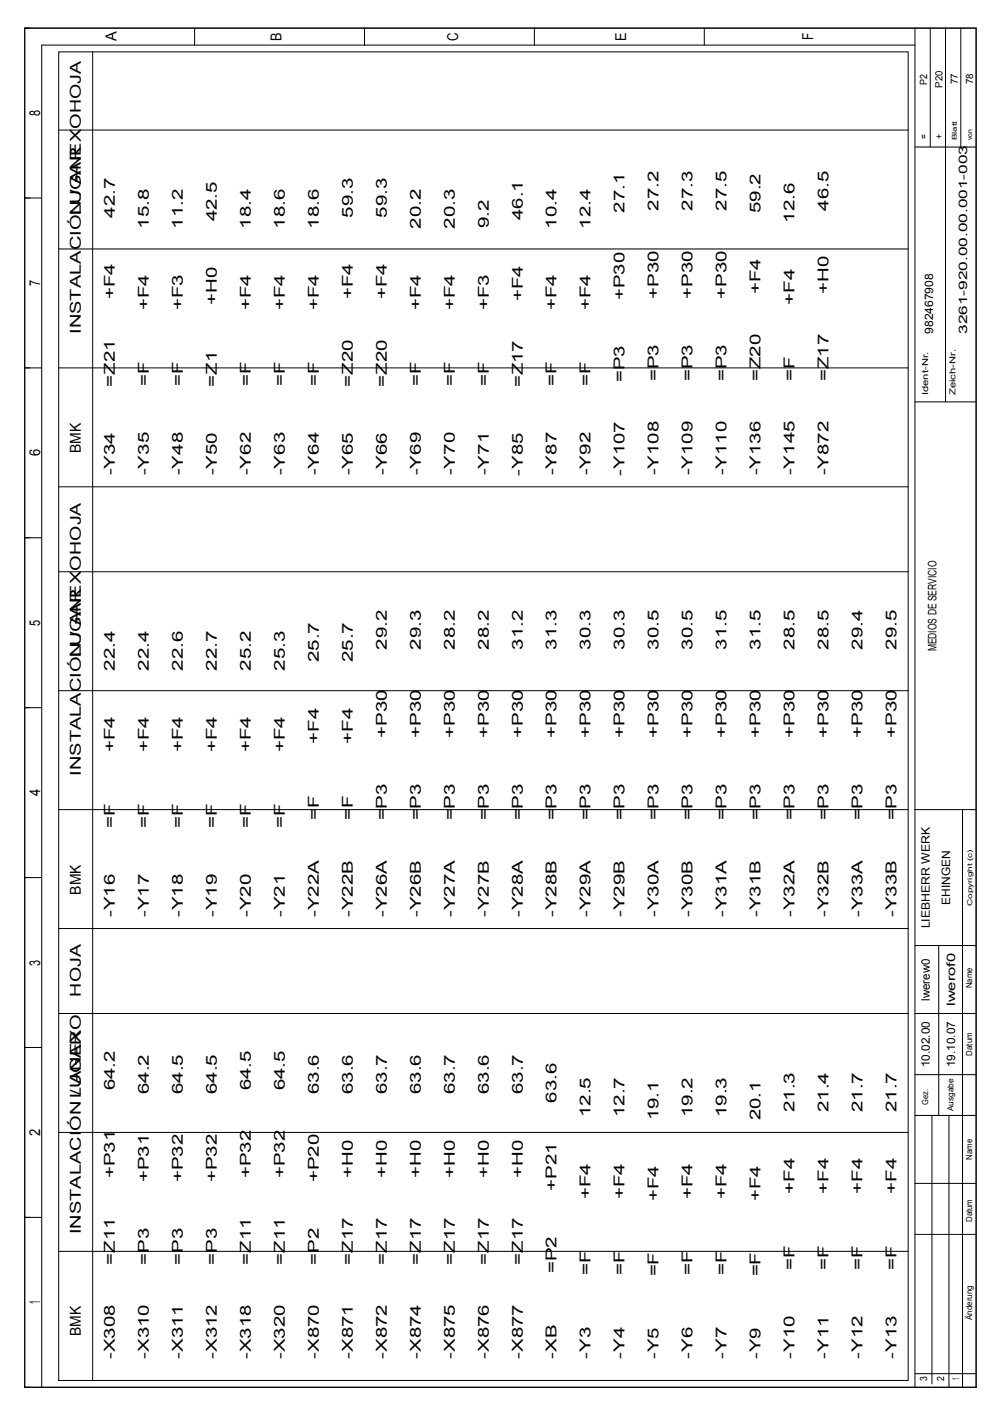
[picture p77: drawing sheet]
<svg xmlns="http://www.w3.org/2000/svg" width="210mm" height="297mm" viewBox="0 0 210 297" stroke-linecap="round" stroke-linejoin="round" font-family="sans-serif">
<defs><g id="words">
<g font-size="3.2">
<text x="24.7" y="8.7" transform="rotate(-90 24.7 8.7)">A</text>
<text x="59.7" y="8.6" transform="rotate(-90 59.7 8.6)">B</text>
<text x="97.1" y="8.7" transform="rotate(-90 97.1 8.7)">C</text>
<text x="132.8" y="8.6" transform="rotate(-90 132.8 8.6)">E</text>
<text x="172.4" y="8.5" transform="rotate(-90 172.4 8.5)">F</text>
<text x="8.5" y="24.7" transform="rotate(-90 8.5 24.7)">8</text>
<text x="17.2" y="45.6" transform="rotate(-90 17.2 45.6)">LUGAR</text>
<text x="24.4" y="46.2" transform="rotate(-90 24.4 46.2)">42.7</text>
<text x="46" y="47" transform="rotate(-90 46 47)">42.5</text>
<text x="74.8" y="46.2" transform="rotate(-90 74.8 46.2)">59.3</text>
<text x="82" y="46.2" transform="rotate(-90 82 46.2)">59.3</text>
<text x="110.8" y="46.6" transform="rotate(-90 110.8 46.6)">46.1</text>
<text x="132.4" y="45.1" transform="rotate(-90 132.4 45.1)">27.1</text>
<text x="139.6" y="44.6" transform="rotate(-90 139.6 44.6)">27.2</text>
<text x="146.8" y="44.6" transform="rotate(-90 146.8 44.6)">27.3</text>
<text x="154" y="44.6" transform="rotate(-90 154 44.6)">27.5</text>
<text x="161.2" y="45.1" transform="rotate(-90 161.2 45.1)">59.2</text>
<text x="168.5" y="47.2" transform="rotate(-90 168.5 47.2)">12.6</text>
<text x="175.7" y="44.6" transform="rotate(-90 175.7 44.6)">46.5</text>
<text x="31.6" y="48.5" transform="rotate(-90 31.6 48.5)">15.8</text>
<text x="38.8" y="48.5" transform="rotate(-90 38.8 48.5)">11.2</text>
<text x="53.2" y="48.5" transform="rotate(-90 53.2 48.5)">18.4</text>
<text x="60.4" y="48.5" transform="rotate(-90 60.4 48.5)">18.6</text>
<text x="67.6" y="48.5" transform="rotate(-90 67.6 48.5)">18.6</text>
<text x="89.2" y="48.5" transform="rotate(-90 89.2 48.5)">20.2</text>
<text x="96.4" y="48.5" transform="rotate(-90 96.4 48.5)">20.3</text>
<text x="103.6" y="48.4" transform="rotate(-90 103.6 48.4)">9.2</text>
<text x="118" y="48.5" transform="rotate(-90 118 48.5)">10.4</text>
<text x="125.2" y="48.5" transform="rotate(-90 125.2 48.5)">12.4</text>
<text x="8.5" y="60.7" transform="rotate(-90 8.5 60.7)">7</text>
<text x="24.4" y="63.5" transform="rotate(-90 24.4 63.5)">+F4</text>
<text x="31.6" y="65.8" transform="rotate(-90 31.6 65.8)">+F4</text>
<text x="38.8" y="65.8" transform="rotate(-90 38.8 65.8)">+F3</text>
<text x="46" y="64.7" transform="rotate(-90 46 64.7)">+H0</text>
<text x="53.2" y="65.8" transform="rotate(-90 53.2 65.8)">+F4</text>
<text x="60.4" y="65.8" transform="rotate(-90 60.4 65.8)">+F4</text>
<text x="67.6" y="65.8" transform="rotate(-90 67.6 65.8)">+F4</text>
<text x="74.8" y="63.5" transform="rotate(-90 74.8 63.5)">+F4</text>
<text x="82" y="63.5" transform="rotate(-90 82 63.5)">+F4</text>
<text x="89.2" y="65.8" transform="rotate(-90 89.2 65.8)">+F4</text>
<text x="96.4" y="65.8" transform="rotate(-90 96.4 65.8)">+F4</text>
<text x="103.6" y="65.8" transform="rotate(-90 103.6 65.8)">+F3</text>
<text x="110.8" y="63.8" transform="rotate(-90 110.8 63.8)">+F4</text>
<text x="118" y="65.8" transform="rotate(-90 118 65.8)">+F4</text>
<text x="125.2" y="65.8" transform="rotate(-90 125.2 65.8)">+F4</text>
<text x="132.4" y="63.6" transform="rotate(-90 132.4 63.6)">+P30</text>
<text x="139.6" y="63.3" transform="rotate(-90 139.6 63.3)">+P30</text>
<text x="146.8" y="63.3" transform="rotate(-90 146.8 63.3)">+P30</text>
<text x="154" y="63.3" transform="rotate(-90 154 63.3)">+P30</text>
<text x="161.2" y="62.4" transform="rotate(-90 161.2 62.4)">+F4</text>
<text x="168.5" y="64.6" transform="rotate(-90 168.5 64.6)">+F4</text>
<text x="175.7" y="62.4" transform="rotate(-90 175.7 62.4)">+H0</text>
<text x="17.2" y="70.8" transform="rotate(-90 17.2 70.8)">INSTALACIÓN / ANEXOHOJA</text>
<text x="24.4" y="82" transform="rotate(-90 24.4 82)">=Z21</text>
<text x="31.6" y="81.9" transform="rotate(-90 31.6 81.9)">=F</text>
<text x="38.8" y="81.9" transform="rotate(-90 38.8 81.9)">=F</text>
<text x="46" y="82" transform="rotate(-90 46 82)">=Z1</text>
<text x="53.2" y="81.9" transform="rotate(-90 53.2 81.9)">=F</text>
<text x="60.4" y="81.9" transform="rotate(-90 60.4 81.9)">=F</text>
<text x="67.6" y="81.9" transform="rotate(-90 67.6 81.9)">=F</text>
<text x="74.8" y="82" transform="rotate(-90 74.8 82)">=Z20</text>
<text x="82" y="82" transform="rotate(-90 82 82)">=Z20</text>
<text x="89.2" y="81.9" transform="rotate(-90 89.2 81.9)">=F</text>
<text x="96.4" y="81.9" transform="rotate(-90 96.4 81.9)">=F</text>
<text x="103.6" y="81.9" transform="rotate(-90 103.6 81.9)">=F</text>
<text x="110.8" y="82.1" transform="rotate(-90 110.8 82.1)">=Z17</text>
<text x="118" y="81.9" transform="rotate(-90 118 81.9)">=F</text>
<text x="125.2" y="81.9" transform="rotate(-90 125.2 81.9)">=F</text>
<text x="132.4" y="81" transform="rotate(-90 132.4 81)">=P3</text>
<text x="139.6" y="80.8" transform="rotate(-90 139.6 80.8)">=P3</text>
<text x="146.8" y="80.8" transform="rotate(-90 146.8 80.8)">=P3</text>
<text x="154" y="80.8" transform="rotate(-90 154 80.8)">=P3</text>
<text x="161.2" y="80.8" transform="rotate(-90 161.2 80.8)">=Z20</text>
<text x="168.5" y="80.7" transform="rotate(-90 168.5 80.7)">=F</text>
<text x="175.7" y="80.8" transform="rotate(-90 175.7 80.8)">=Z17</text>
<text x="8.5" y="96.7" transform="rotate(-90 8.5 96.7)">6</text>
<text x="17.2" y="96" transform="rotate(-90 17.2 96)">BMK</text>
<text x="24.4" y="100.8" transform="rotate(-90 24.4 100.8)">-Y34</text>
<text x="31.6" y="100.8" transform="rotate(-90 31.6 100.8)">-Y35</text>
<text x="38.8" y="100.8" transform="rotate(-90 38.8 100.8)">-Y48</text>
<text x="46" y="100.8" transform="rotate(-90 46 100.8)">-Y50</text>
<text x="53.2" y="100.8" transform="rotate(-90 53.2 100.8)">-Y62</text>
<text x="60.4" y="100.8" transform="rotate(-90 60.4 100.8)">-Y63</text>
<text x="67.6" y="100.8" transform="rotate(-90 67.6 100.8)">-Y64</text>
<text x="74.8" y="100.8" transform="rotate(-90 74.8 100.8)">-Y65</text>
<text x="82" y="100.8" transform="rotate(-90 82 100.8)">-Y66</text>
<text x="89.2" y="100.8" transform="rotate(-90 89.2 100.8)">-Y69</text>
<text x="96.4" y="100.8" transform="rotate(-90 96.4 100.8)">-Y70</text>
<text x="103.6" y="100.8" transform="rotate(-90 103.6 100.8)">-Y71</text>
<text x="110.8" y="100.8" transform="rotate(-90 110.8 100.8)">-Y85</text>
<text x="118" y="100.8" transform="rotate(-90 118 100.8)">-Y87</text>
<text x="125.2" y="100.8" transform="rotate(-90 125.2 100.8)">-Y92</text>
<text x="132.4" y="100.8" transform="rotate(-90 132.4 100.8)">-Y107</text>
<text x="139.6" y="100.8" transform="rotate(-90 139.6 100.8)">-Y108</text>
<text x="146.8" y="100.8" transform="rotate(-90 146.8 100.8)">-Y109</text>
<text x="154" y="100.8" transform="rotate(-90 154 100.8)">-Y110</text>
<text x="161.2" y="100.8" transform="rotate(-90 161.2 100.8)">-Y136</text>
<text x="168.5" y="100.8" transform="rotate(-90 168.5 100.8)">-Y145</text>
<text x="175.7" y="100.8" transform="rotate(-90 175.7 100.8)">-Y872</text>
<text x="8.5" y="132.7" transform="rotate(-90 8.5 132.7)">5</text>
<text x="82" y="137.8" transform="rotate(-90 82 137.8)">29.2</text>
<text x="89.2" y="137.8" transform="rotate(-90 89.2 137.8)">29.3</text>
<text x="96.4" y="137.8" transform="rotate(-90 96.4 137.8)">28.2</text>
<text x="103.6" y="137.8" transform="rotate(-90 103.6 137.8)">28.2</text>
<text x="110.8" y="137.8" transform="rotate(-90 110.8 137.8)">31.2</text>
<text x="118" y="137.8" transform="rotate(-90 118 137.8)">31.3</text>
<text x="125.2" y="137.8" transform="rotate(-90 125.2 137.8)">30.3</text>
<text x="132.4" y="137.8" transform="rotate(-90 132.4 137.8)">30.3</text>
<text x="139.6" y="137.8" transform="rotate(-90 139.6 137.8)">30.5</text>
<text x="146.8" y="137.8" transform="rotate(-90 146.8 137.8)">30.5</text>
<text x="154" y="137.8" transform="rotate(-90 154 137.8)">31.5</text>
<text x="161.3" y="137.8" transform="rotate(-90 161.3 137.8)">31.5</text>
<text x="168.5" y="137.8" transform="rotate(-90 168.5 137.8)">28.5</text>
<text x="175.7" y="137.8" transform="rotate(-90 175.7 137.8)">28.5</text>
<text x="182.9" y="137.8" transform="rotate(-90 182.9 137.8)">29.4</text>
<text x="190.1" y="137.8" transform="rotate(-90 190.1 137.8)">29.5</text>
<text x="17.2" y="139.2" transform="rotate(-90 17.2 139.2)">LUGAR</text>
<text x="24.4" y="142.2" transform="rotate(-90 24.4 142.2)">22.4</text>
<text x="31.6" y="142.2" transform="rotate(-90 31.6 142.2)">22.4</text>
<text x="38.8" y="142.2" transform="rotate(-90 38.8 142.2)">22.6</text>
<text x="46" y="142.2" transform="rotate(-90 46 142.2)">22.7</text>
<text x="53.2" y="142.2" transform="rotate(-90 53.2 142.2)">25.2</text>
<text x="60.4" y="142.2" transform="rotate(-90 60.4 142.2)">25.3</text>
<text x="67.6" y="140.4" transform="rotate(-90 67.6 140.4)">25.7</text>
<text x="74.8" y="140.4" transform="rotate(-90 74.8 140.4)">25.7</text>
<text x="24.4" y="159.5" transform="rotate(-90 24.4 159.5)">+F4</text>
<text x="31.6" y="159.5" transform="rotate(-90 31.6 159.5)">+F4</text>
<text x="38.8" y="159.5" transform="rotate(-90 38.8 159.5)">+F4</text>
<text x="46" y="159.5" transform="rotate(-90 46 159.5)">+F4</text>
<text x="53.2" y="159.5" transform="rotate(-90 53.2 159.5)">+F4</text>
<text x="60.4" y="159.5" transform="rotate(-90 60.4 159.5)">+F4</text>
<text x="67.6" y="157.7" transform="rotate(-90 67.6 157.7)">+F4</text>
<text x="74.8" y="157.7" transform="rotate(-90 74.8 157.7)">+F4</text>
<text x="82" y="156.5" transform="rotate(-90 82 156.5)">+P30</text>
<text x="89.2" y="156.5" transform="rotate(-90 89.2 156.5)">+P30</text>
<text x="96.4" y="156.5" transform="rotate(-90 96.4 156.5)">+P30</text>
<text x="103.6" y="156.5" transform="rotate(-90 103.6 156.5)">+P30</text>
<text x="110.8" y="156.5" transform="rotate(-90 110.8 156.5)">+P30</text>
<text x="118" y="156.5" transform="rotate(-90 118 156.5)">+P30</text>
<text x="125.2" y="156.5" transform="rotate(-90 125.2 156.5)">+P30</text>
<text x="132.4" y="156.5" transform="rotate(-90 132.4 156.5)">+P30</text>
<text x="139.6" y="156.5" transform="rotate(-90 139.6 156.5)">+P30</text>
<text x="146.8" y="156.5" transform="rotate(-90 146.8 156.5)">+P30</text>
<text x="154" y="156.5" transform="rotate(-90 154 156.5)">+P30</text>
<text x="161.3" y="156.5" transform="rotate(-90 161.3 156.5)">+P30</text>
<text x="168.5" y="156.5" transform="rotate(-90 168.5 156.5)">+P30</text>
<text x="175.7" y="156.5" transform="rotate(-90 175.7 156.5)">+P30</text>
<text x="182.9" y="156.5" transform="rotate(-90 182.9 156.5)">+P30</text>
<text x="190.1" y="156.5" transform="rotate(-90 190.1 156.5)">+P30</text>
<text x="17.2" y="164.5" transform="rotate(-90 17.2 164.5)">INSTALACIÓN / ANEXOHOJA</text>
<text x="8.5" y="168.8" transform="rotate(-90 8.5 168.8)">4</text>
<text x="67.6" y="173.8" transform="rotate(-90 67.6 173.8)">=F</text>
<text x="74.8" y="173.8" transform="rotate(-90 74.8 173.8)">=F</text>
<text x="82" y="174" transform="rotate(-90 82 174)">=P3</text>
<text x="89.2" y="174" transform="rotate(-90 89.2 174)">=P3</text>
<text x="96.4" y="174" transform="rotate(-90 96.4 174)">=P3</text>
<text x="103.6" y="174" transform="rotate(-90 103.6 174)">=P3</text>
<text x="110.8" y="174" transform="rotate(-90 110.8 174)">=P3</text>
<text x="118" y="174" transform="rotate(-90 118 174)">=P3</text>
<text x="125.2" y="174" transform="rotate(-90 125.2 174)">=P3</text>
<text x="132.4" y="174" transform="rotate(-90 132.4 174)">=P3</text>
<text x="139.6" y="174" transform="rotate(-90 139.6 174)">=P3</text>
<text x="146.8" y="174" transform="rotate(-90 146.8 174)">=P3</text>
<text x="154" y="174" transform="rotate(-90 154 174)">=P3</text>
<text x="161.3" y="174" transform="rotate(-90 161.3 174)">=P3</text>
<text x="168.5" y="174" transform="rotate(-90 168.5 174)">=P3</text>
<text x="175.7" y="174" transform="rotate(-90 175.7 174)">=P3</text>
<text x="182.9" y="174" transform="rotate(-90 182.9 174)">=P3</text>
<text x="190.1" y="174" transform="rotate(-90 190.1 174)">=P3</text>
<text x="24.4" y="175.6" transform="rotate(-90 24.4 175.6)">=F</text>
<text x="31.6" y="175.6" transform="rotate(-90 31.6 175.6)">=F</text>
<text x="38.8" y="175.6" transform="rotate(-90 38.8 175.6)">=F</text>
<text x="46" y="175.6" transform="rotate(-90 46 175.6)">=F</text>
<text x="53.2" y="175.6" transform="rotate(-90 53.2 175.6)">=F</text>
<text x="60.4" y="175.6" transform="rotate(-90 60.4 175.6)">=F</text>
<text x="17.2" y="189.7" transform="rotate(-90 17.2 189.7)">BMK</text>
<text x="24.4" y="194.5" transform="rotate(-90 24.4 194.5)">-Y16</text>
<text x="31.6" y="194.5" transform="rotate(-90 31.6 194.5)">-Y17</text>
<text x="38.8" y="194.5" transform="rotate(-90 38.8 194.5)">-Y18</text>
<text x="46" y="194.5" transform="rotate(-90 46 194.5)">-Y19</text>
<text x="53.2" y="194.5" transform="rotate(-90 53.2 194.5)">-Y20</text>
<text x="60.4" y="194.5" transform="rotate(-90 60.4 194.5)">-Y21</text>
<text x="67.6" y="194.4" transform="rotate(-90 67.6 194.4)">-Y22A</text>
<text x="74.8" y="194.4" transform="rotate(-90 74.8 194.4)">-Y22B</text>
<text x="82" y="194.5" transform="rotate(-90 82 194.5)">-Y26A</text>
<text x="89.2" y="194.5" transform="rotate(-90 89.2 194.5)">-Y26B</text>
<text x="96.4" y="194.5" transform="rotate(-90 96.4 194.5)">-Y27A</text>
<text x="103.6" y="194.5" transform="rotate(-90 103.6 194.5)">-Y27B</text>
<text x="110.8" y="194.5" transform="rotate(-90 110.8 194.5)">-Y28A</text>
<text x="118" y="194.5" transform="rotate(-90 118 194.5)">-Y28B</text>
<text x="125.2" y="194.5" transform="rotate(-90 125.2 194.5)">-Y29A</text>
<text x="132.4" y="194.5" transform="rotate(-90 132.4 194.5)">-Y29B</text>
<text x="139.6" y="194.5" transform="rotate(-90 139.6 194.5)">-Y30A</text>
<text x="146.8" y="194.5" transform="rotate(-90 146.8 194.5)">-Y30B</text>
<text x="154" y="194.5" transform="rotate(-90 154 194.5)">-Y31A</text>
<text x="161.3" y="194.5" transform="rotate(-90 161.3 194.5)">-Y31B</text>
<text x="168.5" y="194.5" transform="rotate(-90 168.5 194.5)">-Y32A</text>
<text x="175.7" y="194.5" transform="rotate(-90 175.7 194.5)">-Y32B</text>
<text x="182.9" y="194.5" transform="rotate(-90 182.9 194.5)">-Y33A</text>
<text x="190.1" y="194.5" transform="rotate(-90 190.1 194.5)">-Y33B</text>
<text x="8.5" y="204.8" transform="rotate(-90 8.5 204.8)">3</text>
<text x="17.2" y="211.3" transform="rotate(-90 17.2 211.3)">HOJA</text>
<text x="17.2" y="232.9" transform="rotate(-90 17.2 232.9)">LUGAR</text>
<text x="24.4" y="231.1" transform="rotate(-90 24.4 231.1)">64.2</text>
<text x="31.6" y="231.9" transform="rotate(-90 31.6 231.9)">64.2</text>
<text x="38.8" y="231.9" transform="rotate(-90 38.8 231.9)">64.5</text>
<text x="46" y="231.9" transform="rotate(-90 46 231.9)">64.5</text>
<text x="53.2" y="231.1" transform="rotate(-90 53.2 231.1)">64.5</text>
<text x="60.4" y="231.1" transform="rotate(-90 60.4 231.1)">64.5</text>
<text x="67.6" y="231.9" transform="rotate(-90 67.6 231.9)">63.6</text>
<text x="74.8" y="231.9" transform="rotate(-90 74.8 231.9)">63.6</text>
<text x="82" y="231.9" transform="rotate(-90 82 231.9)">63.7</text>
<text x="89.2" y="231.9" transform="rotate(-90 89.2 231.9)">63.6</text>
<text x="96.4" y="231.9" transform="rotate(-90 96.4 231.9)">63.7</text>
<text x="103.6" y="231.9" transform="rotate(-90 103.6 231.9)">63.6</text>
<text x="110.8" y="231.9" transform="rotate(-90 110.8 231.9)">63.7</text>
<text x="118" y="233.8" transform="rotate(-90 118 233.8)">63.6</text>
<text x="125.2" y="236.9" transform="rotate(-90 125.2 236.9)">12.5</text>
<text x="132.4" y="236.9" transform="rotate(-90 132.4 236.9)">12.7</text>
<text x="139.6" y="237.5" transform="rotate(-90 139.6 237.5)">19.1</text>
<text x="146.8" y="236.9" transform="rotate(-90 146.8 236.9)">19.2</text>
<text x="154" y="236.9" transform="rotate(-90 154 236.9)">19.3</text>
<text x="161.2" y="237.5" transform="rotate(-90 161.2 237.5)">20.1</text>
<text x="168.5" y="235.8" transform="rotate(-90 168.5 235.8)">21.3</text>
<text x="175.7" y="235.8" transform="rotate(-90 175.7 235.8)">21.4</text>
<text x="182.9" y="235.8" transform="rotate(-90 182.9 235.8)">21.7</text>
<text x="190.1" y="235.8" transform="rotate(-90 190.1 235.8)">21.7</text>
<text x="8.5" y="240.8" transform="rotate(-90 8.5 240.8)">2</text>
<text x="24.4" y="249.8" transform="rotate(-90 24.4 249.8)">+P31</text>
<text x="31.6" y="250.6" transform="rotate(-90 31.6 250.6)">+P31</text>
<text x="38.8" y="250.6" transform="rotate(-90 38.8 250.6)">+P32</text>
<text x="46" y="250.6" transform="rotate(-90 46 250.6)">+P32</text>
<text x="53.2" y="249.8" transform="rotate(-90 53.2 249.8)">+P32</text>
<text x="60.4" y="249.8" transform="rotate(-90 60.4 249.8)">+P32</text>
<text x="67.6" y="250.6" transform="rotate(-90 67.6 250.6)">+P20</text>
<text x="74.8" y="249.7" transform="rotate(-90 74.8 249.7)">+H0</text>
<text x="82" y="249.7" transform="rotate(-90 82 249.7)">+H0</text>
<text x="89.2" y="249.7" transform="rotate(-90 89.2 249.7)">+H0</text>
<text x="96.4" y="249.7" transform="rotate(-90 96.4 249.7)">+H0</text>
<text x="103.6" y="249.7" transform="rotate(-90 103.6 249.7)">+H0</text>
<text x="110.8" y="249.7" transform="rotate(-90 110.8 249.7)">+H0</text>
<text x="118" y="252.5" transform="rotate(-90 118 252.5)">+P21</text>
<text x="125.2" y="254.2" transform="rotate(-90 125.2 254.2)">+F4</text>
<text x="132.4" y="254.2" transform="rotate(-90 132.4 254.2)">+F4</text>
<text x="139.6" y="254.7" transform="rotate(-90 139.6 254.7)">+F4</text>
<text x="146.8" y="254.2" transform="rotate(-90 146.8 254.2)">+F4</text>
<text x="154" y="254.2" transform="rotate(-90 154 254.2)">+F4</text>
<text x="161.2" y="254.7" transform="rotate(-90 161.2 254.7)">+F4</text>
<text x="168.5" y="253.1" transform="rotate(-90 168.5 253.1)">+F4</text>
<text x="175.7" y="253.1" transform="rotate(-90 175.7 253.1)">+F4</text>
<text x="182.9" y="253.1" transform="rotate(-90 182.9 253.1)">+F4</text>
<text x="190.1" y="253.1" transform="rotate(-90 190.1 253.1)">+F4</text>
<text x="17.2" y="261.7" transform="rotate(-90 17.2 261.7)">INSTALACIÓN / ANEXO</text>
<text x="24.4" y="268.2" transform="rotate(-90 24.4 268.2)">=Z11</text>
<text x="31.6" y="268.1" transform="rotate(-90 31.6 268.1)">=P3</text>
<text x="38.8" y="268.1" transform="rotate(-90 38.8 268.1)">=P3</text>
<text x="46" y="268.1" transform="rotate(-90 46 268.1)">=P3</text>
<text x="53.2" y="268.2" transform="rotate(-90 53.2 268.2)">=Z11</text>
<text x="60.4" y="268.2" transform="rotate(-90 60.4 268.2)">=Z11</text>
<text x="67.6" y="268.1" transform="rotate(-90 67.6 268.1)">=P2</text>
<text x="74.8" y="268.1" transform="rotate(-90 74.8 268.1)">=Z17</text>
<text x="82" y="268.1" transform="rotate(-90 82 268.1)">=Z17</text>
<text x="89.2" y="268.1" transform="rotate(-90 89.2 268.1)">=Z17</text>
<text x="96.4" y="268.1" transform="rotate(-90 96.4 268.1)">=Z17</text>
<text x="103.6" y="268.1" transform="rotate(-90 103.6 268.1)">=Z17</text>
<text x="110.8" y="268.1" transform="rotate(-90 110.8 268.1)">=Z17</text>
<text x="118" y="270" transform="rotate(-90 118 270)">=P2</text>
<text x="168.5" y="269.2" transform="rotate(-90 168.5 269.2)">=F</text>
<text x="175.7" y="269.2" transform="rotate(-90 175.7 269.2)">=F</text>
<text x="182.9" y="269.2" transform="rotate(-90 182.9 269.2)">=F</text>
<text x="190.1" y="269.2" transform="rotate(-90 190.1 269.2)">=F</text>
<text x="125.2" y="270.4" transform="rotate(-90 125.2 270.4)">=F</text>
<text x="132.4" y="270.4" transform="rotate(-90 132.4 270.4)">=F</text>
<text x="139.6" y="270.6" transform="rotate(-90 139.6 270.6)">=F</text>
<text x="146.8" y="270.4" transform="rotate(-90 146.8 270.4)">=F</text>
<text x="154" y="270.4" transform="rotate(-90 154 270.4)">=F</text>
<text x="161.2" y="270.6" transform="rotate(-90 161.2 270.6)">=F</text>
<text x="8.5" y="276.5" transform="rotate(-90 8.5 276.5)">1</text>
<text x="17.2" y="283.3" transform="rotate(-90 17.2 283.3)">BMK</text>
<text x="24.4" y="288.1" transform="rotate(-90 24.4 288.1)">-X308</text>
<text x="31.6" y="288.1" transform="rotate(-90 31.6 288.1)">-X310</text>
<text x="38.8" y="288.1" transform="rotate(-90 38.8 288.1)">-X311</text>
<text x="46" y="288.1" transform="rotate(-90 46 288.1)">-X312</text>
<text x="53.2" y="288.1" transform="rotate(-90 53.2 288.1)">-X318</text>
<text x="60.4" y="288.1" transform="rotate(-90 60.4 288.1)">-X320</text>
<text x="67.6" y="288.1" transform="rotate(-90 67.6 288.1)">-X870</text>
<text x="74.8" y="288.1" transform="rotate(-90 74.8 288.1)">-X871</text>
<text x="82" y="288.1" transform="rotate(-90 82 288.1)">-X872</text>
<text x="89.2" y="288.1" transform="rotate(-90 89.2 288.1)">-X874</text>
<text x="96.4" y="288.1" transform="rotate(-90 96.4 288.1)">-X875</text>
<text x="103.6" y="288.1" transform="rotate(-90 103.6 288.1)">-X876</text>
<text x="110.8" y="288.1" transform="rotate(-90 110.8 288.1)">-X877</text>
<text x="118" y="288.1" transform="rotate(-90 118 288.1)">-XB</text>
<text x="125.2" y="288.1" transform="rotate(-90 125.2 288.1)">-Y3</text>
<text x="132.4" y="288.1" transform="rotate(-90 132.4 288.1)">-Y4</text>
<text x="139.6" y="288.1" transform="rotate(-90 139.6 288.1)">-Y5</text>
<text x="146.8" y="288.1" transform="rotate(-90 146.8 288.1)">-Y6</text>
<text x="154" y="288.1" transform="rotate(-90 154 288.1)">-Y7</text>
<text x="161.2" y="288.1" transform="rotate(-90 161.2 288.1)">-Y9</text>
<text x="168.5" y="288.1" transform="rotate(-90 168.5 288.1)">-Y10</text>
<text x="175.7" y="288.1" transform="rotate(-90 175.7 288.1)">-Y11</text>
<text x="182.9" y="288.1" transform="rotate(-90 182.9 288.1)">-Y12</text>
<text x="190.1" y="288.1" transform="rotate(-90 190.1 288.1)">-Y13</text>
</g>
<g font-size="2.5">
<text x="197.8" y="70.8" transform="rotate(-90 197.8 70.8)">982467908</text>
<text x="205" y="70.8" transform="rotate(-90 205 70.8)">3261-920.00.00.001-003</text>
<text x="198.6" y="138.1" transform="rotate(-90 198.6 138.1)">MEDIOS DE SERVICIO</text>
<text x="201.4" y="191.8" transform="rotate(-90 201.4 191.8)">EHINGEN</text>
<text x="197.1" y="196.8" transform="rotate(-90 197.1 196.8)">LIEBHERR WERK</text>
<text x="197.1" y="212.2" transform="rotate(-90 197.1 212.2)">lwerew0</text>
<text x="202.5" y="213.3" transform="rotate(-90 202.5 213.3)">lwerof0</text>
<text x="197.1" y="226.2" transform="rotate(-90 197.1 226.2)">10.02.00</text>
<text x="202.5" y="226.2" transform="rotate(-90 202.5 226.2)">19.10.07</text>
</g>
<g font-size="2.1">
<text x="196.6" y="18" transform="rotate(-90 196.6 18)">P2</text>
<text x="203.1" y="17.9" transform="rotate(-90 203.1 17.9)">77</text>
<text x="206.3" y="17.9" transform="rotate(-90 206.3 17.9)">78</text>
<text x="199.8" y="18.6" transform="rotate(-90 199.8 18.6)">P20</text>
<text x="196.6" y="29.6" transform="rotate(-90 196.6 29.6)">=</text>
<text x="199.8" y="29.6" transform="rotate(-90 199.8 29.6)">+</text>
<text x="196.6" y="292.9" transform="rotate(-90 196.6 292.9)">3</text>
<text x="200.2" y="292.8" transform="rotate(-90 200.2 292.8)">2</text>
<text x="203.4" y="292.6" transform="rotate(-90 203.4 292.6)">1</text>
</g>
<g font-size="1.8">
<text x="196.8" y="83.8" transform="rotate(-90 196.8 83.8)">Ident-Nr.</text>
<text x="202.6" y="83.8" transform="rotate(-90 202.6 83.8)">Zeich-Nr.</text>
<text x="206.2" y="209.5" transform="rotate(-90 206.2 209.5)">Name</text>
<text x="206.2" y="223.8" transform="rotate(-90 206.2 223.8)">Datum</text>
<text x="196.8" y="234.2" transform="rotate(-90 196.8 234.2)">Gez.</text>
<text x="202.2" y="235.6" transform="rotate(-90 202.2 235.6)">Ausgabe</text>
<text x="206.2" y="245.9" transform="rotate(-90 206.2 245.9)">Name</text>
<text x="206.2" y="259.1" transform="rotate(-90 206.2 259.1)">Datum</text>
<text x="206.2" y="279.9" transform="rotate(-90 206.2 279.9)">Änderung</text>
</g>
<g font-size="1.4">
<text x="202.9" y="29.7" transform="rotate(-90 202.9 29.7)">Blatt</text>
<text x="206.1" y="29.7" transform="rotate(-90 206.1 29.7)">von</text>
<text x="206.1" y="192.1" transform="rotate(-90 206.1 192.1)">Copyright (c)</text>
</g>
</g></defs>
<g fill="none" stroke="#000" stroke-width=".21">
<path d="M5.2 6h201.8v288.1h-201.8zM12.4 11h180.2v281.7h-180.2zM19.6 11v281.7M41.3 6v3.6M77.3 6v3.6M113.3 6v3.6M149.3 6v3.6M194 9.6h-185.2v284.5M194 6v288.1M197.2 6v25.2M200.5 6v79.2M203.7 6v25.2"/>
<path d="M12.4 27.6h180.2M194 31.2h13M5.2 42h3.6M12.4 52.8h180.2M5.2 78h3.6M12.4 78h180.2M194 85.2h13M5.2 114h3.6M12.4 103.2h180.2M12.4 121.2h180.2M5.2 150h3.6M12.4 146.4h180.2"/>
<path d="M12.4 171.7h180.2M194 171.7h13M204.1 171.7v122.4M5.2 186.1h3.6M12.4 196.9h180.2M12.4 214.9h180.2M194 214.9h13M194 200.5h13M199 200.5v36M5.2 222.1h3.6M194 236.5h13M194 227.8h13"/>
<path d="M197.6 236.5v56.9M201.2 236.5v57.6M5.2 258.1h3.6M12.4 240.1h180.2M194 250.9h13M12.4 265.3h180.2M194 261.7h13M194 291.2h13"/>
</g>
<use href="#words"/>
</svg>
